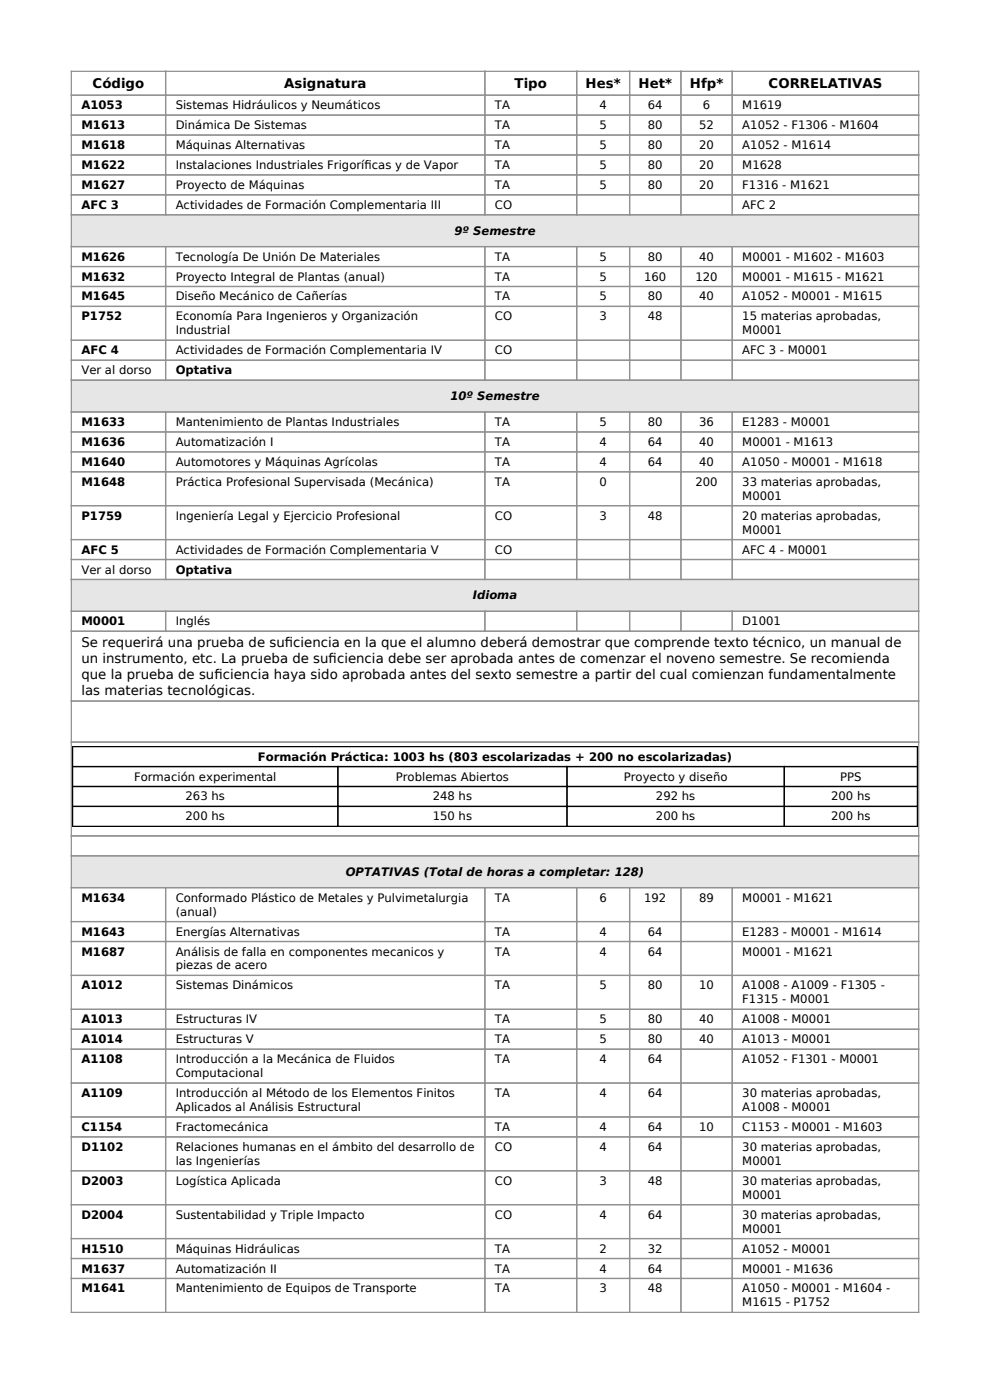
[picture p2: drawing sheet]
<svg xmlns="http://www.w3.org/2000/svg" width="210mm" height="297mm" viewBox="0 0 210 297" stroke-linecap="round" stroke-linejoin="round" font-family="sans-serif">
<defs><g id="words">
<g font-size="2.8">
<text x="19.7" y="18.6">Código</text>
<text x="60.3" y="18.6">Asignatura</text>
<text x="109.2" y="18.6">Tipo</text>
<text x="124.2" y="18.6">Hes*</text>
<text x="135.5" y="18.6">Het*</text>
<text x="146.3" y="18.6">Hfp*</text>
<text x="163" y="18.6">CORRELATIVAS</text>
<text x="17.3" y="137.2">Se requerirá una prueba de suf</text>
<text x="60.4" y="137.2">iciencia en la que el alumno deberá demostrar que comprende texto técnico, un manual de</text>
<text x="17.3" y="140.6">un instrumento, etc. La prueba de suf</text>
<text x="17.3" y="144">que la prueba de suf</text>
<text x="45.5" y="144">iciencia haya sido aprobada antes del sexto semestre a partir del cual comienzan fundamentalmente</text>
<text x="69.7" y="140.6">iciencia debe ser aprobada antes de comenzar el noveno semestre. Se recomienda</text>
<text x="17.3" y="147.4">las materias tecnológicas.</text>
</g>
<g font-size="2.5">
<text x="17.3" y="23.2">A1053</text>
<text x="37.3" y="23.2">Sistemas Hidráulicos y Neumáticos</text>
<text x="105" y="23.2">TA</text>
<text x="127.2" y="23.2">4</text>
<text x="137.4" y="23.2">64</text>
<text x="149.1" y="23.2">6</text>
<text x="157.5" y="23.2">M1619</text>
<text x="17.3" y="27.4">M1613</text>
<text x="37.3" y="27.4">Dinámica De Sistemas</text>
<text x="105" y="27.4">TA</text>
<text x="127.2" y="27.4">5</text>
<text x="137.4" y="27.4">80</text>
<text x="148.3" y="27.4">52</text>
<text x="157.5" y="27.4">A1052 - F1306 - M1604</text>
<text x="17.3" y="31.6">M1618</text>
<text x="17.3" y="35.8">M1622</text>
<text x="37.3" y="31.6">Máquinas Alternativas</text>
<text x="37.3" y="35.8">Instalaciones Industriales Frigoríf</text>
<text x="77.3" y="35.8">icas y de Vapor</text>
<text x="105" y="31.6">TA</text>
<text x="105" y="35.8">TA</text>
<text x="127.2" y="31.6">5</text>
<text x="127.2" y="35.8">5</text>
<text x="137.4" y="31.6">80</text>
<text x="137.4" y="35.8">80</text>
<text x="148.3" y="31.6">20</text>
<text x="148.3" y="35.8">20</text>
<text x="157.5" y="31.6">A1052 - M1614</text>
<text x="157.5" y="35.8">M1628</text>
<text x="17.3" y="40.1">M1627</text>
<text x="37.3" y="40.1">Proyecto de Máquinas</text>
<text x="105" y="40.1">TA</text>
<text x="127.2" y="40.1">5</text>
<text x="137.4" y="40.1">80</text>
<text x="148.3" y="40.1">20</text>
<text x="157.5" y="40.1">F1316 - M1621</text>
<text x="17.3" y="44.3">AFC 3</text>
<text x="37.3" y="44.3">Actividades de Formación Complementaria III</text>
<text x="105" y="44.3">CO</text>
<text x="157.5" y="44.3">AFC 2</text>
<text x="96.4" y="49.8">9º Semestre</text>
<text x="17.3" y="55.3">M1626</text>
<text x="17.3" y="59.5">M1632</text>
<text x="37.3" y="55.3">Tecnología De Unión De Materiales</text>
<text x="37.3" y="59.5">Proyecto Integral de Plantas (anual)</text>
<text x="105" y="55.3">TA</text>
<text x="105" y="59.5">TA</text>
<text x="127.2" y="55.3">5</text>
<text x="127.2" y="59.5">5</text>
<text x="136.6" y="59.5">160</text>
<text x="137.4" y="55.3">80</text>
<text x="147.5" y="59.5">120</text>
<text x="148.3" y="55.3">40</text>
<text x="157.5" y="55.3">M0001 - M1602 - M1603</text>
<text x="157.5" y="59.5">M0001 - M1615 - M1621</text>
<text x="17.3" y="63.7">M1645</text>
<text x="37.3" y="63.7">Diseño Mecánico de Cañerías</text>
<text x="105" y="63.7">TA</text>
<text x="127.2" y="63.7">5</text>
<text x="137.4" y="63.7">80</text>
<text x="148.3" y="63.7">40</text>
<text x="157.5" y="63.7">A1052 - M0001 - M1615</text>
<text x="17.3" y="68">P1752</text>
<text x="37.3" y="68">Economía Para Ingenieros y Organización</text>
<text x="37.3" y="70.9">Industrial</text>
<text x="105" y="68">CO</text>
<text x="127.2" y="68">3</text>
<text x="137.4" y="68">48</text>
<text x="157.5" y="68">15 materias aprobadas,</text>
<text x="157.5" y="70.9">M0001</text>
<text x="17.3" y="75.2">AFC 4</text>
<text x="37.3" y="75.2">Actividades de Formación Complementaria IV</text>
<text x="105" y="75.2">CO</text>
<text x="157.5" y="75.2">AFC 3 - M0001</text>
<text x="17.3" y="79.4">Ver al dorso</text>
<text x="37.3" y="79.4">Optativa</text>
<text x="95.5" y="84.9">10º Semestre</text>
<text x="17.3" y="90.4">M1633</text>
<text x="17.3" y="94.6">M1636</text>
<text x="37.3" y="90.4">Mantenimiento de Plantas Industriales</text>
<text x="37.3" y="94.6">Automatización I</text>
<text x="105" y="90.4">TA</text>
<text x="105" y="94.6">TA</text>
<text x="127.2" y="90.4">5</text>
<text x="127.2" y="94.6">4</text>
<text x="137.4" y="90.4">80</text>
<text x="137.4" y="94.6">64</text>
<text x="148.3" y="90.4">36</text>
<text x="148.3" y="94.6">40</text>
<text x="157.5" y="90.4">E1283 - M0001</text>
<text x="157.5" y="94.6">M0001 - M1613</text>
<text x="17.3" y="98.8">M1640</text>
<text x="37.3" y="98.8">Automotores y Máquinas Agrícolas</text>
<text x="105" y="98.8">TA</text>
<text x="127.2" y="98.8">4</text>
<text x="137.4" y="98.8">64</text>
<text x="148.3" y="98.8">40</text>
<text x="157.5" y="98.8">A1050 - M0001 - M1618</text>
<text x="17.3" y="103.1">M1648</text>
<text x="37.3" y="103.1">Práctica Profesional Supervisada (Mecánica)</text>
<text x="105" y="103.1">TA</text>
<text x="127.2" y="103.1">0</text>
<text x="147.5" y="103.1">200</text>
<text x="157.5" y="103.1">33 materias aprobadas,</text>
<text x="157.5" y="106">M0001</text>
<text x="17.3" y="110.2">P1759</text>
<text x="37.3" y="110.2">Ingeniería Legal y Ejercicio Profesional</text>
<text x="105" y="110.2">CO</text>
<text x="127.2" y="110.2">3</text>
<text x="137.4" y="110.2">48</text>
<text x="157.5" y="110.2">20 materias aprobadas,</text>
<text x="157.5" y="113.2">M0001</text>
<text x="17.3" y="117.4">AFC 5</text>
<text x="37.3" y="117.4">Actividades de Formación Complementaria V</text>
<text x="105" y="117.4">CO</text>
<text x="157.5" y="117.4">AFC 4 - M0001</text>
<text x="17.3" y="121.7">Ver al dorso</text>
<text x="37.3" y="121.7">Optativa</text>
<text x="100.3" y="127.2">Idioma</text>
<text x="17.3" y="132.7">M0001</text>
<text x="37.3" y="132.7">Inglés</text>
<text x="157.5" y="132.7">D1001</text>
<text x="54.7" y="161.4">Formación Práctica: 1003 hs (803 escolarizadas + 200 no escolarizadas)</text>
<text x="28.4" y="165.6">Formación experimental</text>
<text x="84" y="165.6">Problemas Abiertos</text>
<text x="132.3" y="165.6">Proyecto y diseño</text>
<text x="178.2" y="165.6">PPS</text>
<text x="39.4" y="169.8">263 hs</text>
<text x="91.8" y="169.8">248 hs</text>
<text x="139.1" y="169.8">292 hs</text>
<text x="176.3" y="169.8">200 hs</text>
<text x="39.4" y="174">200 hs</text>
<text x="91.8" y="174">150 hs</text>
<text x="139.1" y="174">200 hs</text>
<text x="176.3" y="174">200 hs</text>
<text x="73.3" y="185.8">OPTATIVAS (Total de horas a completar: 128)</text>
<text x="17.3" y="191.3">M1634</text>
<text x="37.3" y="191.3">Conformado Plástico de Metales y Pulvimetalurgia</text>
<text x="105" y="191.3">TA</text>
<text x="127.2" y="191.3">6</text>
<text x="136.6" y="191.3">192</text>
<text x="148.3" y="191.3">89</text>
<text x="157.5" y="191.3">M0001 - M1621</text>
<text x="37.3" y="194.2">(anual)</text>
<text x="17.3" y="198.5">M1643</text>
<text x="17.3" y="202.7">M1687</text>
<text x="37.3" y="198.5">Energías Alternativas</text>
<text x="37.3" y="202.7">Análisis de falla en componentes mecanicos y</text>
<text x="105" y="198.5">TA</text>
<text x="105" y="202.7">TA</text>
<text x="127.2" y="198.5">4</text>
<text x="127.2" y="202.7">4</text>
<text x="137.4" y="198.5">64</text>
<text x="137.4" y="202.7">64</text>
<text x="157.5" y="198.5">E1283 - M0001 - M1614</text>
<text x="157.5" y="202.7">M0001 - M1621</text>
<text x="17.3" y="209.9">A1012</text>
<text x="37.3" y="205.7">piezas de acero</text>
<text x="37.3" y="209.9">Sistemas Dinámicos</text>
<text x="105" y="209.9">TA</text>
<text x="127.2" y="209.9">5</text>
<text x="137.4" y="209.9">80</text>
<text x="148.3" y="209.9">10</text>
<text x="157.5" y="209.9">A1008 - A1009 - F1305 -</text>
<text x="157.5" y="212.9">F1315 - M0001</text>
<text x="17.3" y="217.1">A1013</text>
<text x="17.3" y="221.3">A1014</text>
<text x="37.3" y="217.1">Estructuras IV</text>
<text x="37.3" y="221.3">Estructuras V</text>
<text x="105" y="217.1">TA</text>
<text x="105" y="221.3">TA</text>
<text x="127.2" y="217.1">5</text>
<text x="127.2" y="221.3">5</text>
<text x="137.4" y="217.1">80</text>
<text x="137.4" y="221.3">80</text>
<text x="148.3" y="217.1">40</text>
<text x="148.3" y="221.3">40</text>
<text x="157.5" y="217.1">A1008 - M0001</text>
<text x="157.5" y="221.3">A1013 - M0001</text>
<text x="17.3" y="225.5">A1108</text>
<text x="37.3" y="225.5">Introducción a la Mecánica de Fluidos</text>
<text x="105" y="225.5">TA</text>
<text x="127.2" y="225.5">4</text>
<text x="137.4" y="225.5">64</text>
<text x="157.5" y="225.5">A1052 - F1301 - M0001</text>
<text x="17.3" y="232.7">A1109</text>
<text x="37.3" y="228.5">Computacional</text>
<text x="37.3" y="232.7">Introducción al Método de los Elementos Finitos</text>
<text x="105" y="232.7">TA</text>
<text x="127.2" y="232.7">4</text>
<text x="137.4" y="232.7">64</text>
<text x="157.5" y="232.7">30 materias aprobadas,</text>
<text x="17.3" y="239.9">C1154</text>
<text x="37.3" y="235.7">Aplicados al Análisis Estructural</text>
<text x="37.3" y="239.9">Fractomecánica</text>
<text x="105" y="239.9">TA</text>
<text x="127.2" y="239.9">4</text>
<text x="137.4" y="239.9">64</text>
<text x="148.3" y="239.9">10</text>
<text x="157.5" y="235.7">A1008 - M0001</text>
<text x="157.5" y="239.9">C1153 - M0001 - M1603</text>
<text x="17.3" y="244.2">D1102</text>
<text x="37.3" y="244.2">Relaciones humanas en el ámbito del desarrollo de</text>
<text x="105" y="244.2">CO</text>
<text x="127.2" y="244.2">4</text>
<text x="137.4" y="244.2">64</text>
<text x="157.5" y="244.2">30 materias aprobadas,</text>
<text x="17.3" y="251.3">D2003</text>
<text x="37.3" y="247.1">las Ingenierías</text>
<text x="37.3" y="251.3">Logística Aplicada</text>
<text x="105" y="251.3">CO</text>
<text x="127.2" y="251.3">3</text>
<text x="137.4" y="251.3">48</text>
<text x="157.5" y="247.1">M0001</text>
<text x="157.5" y="251.3">30 materias aprobadas,</text>
<text x="157.5" y="254.3">M0001</text>
<text x="17.3" y="258.5">D2004</text>
<text x="37.3" y="258.5">Sustentabilidad y Triple Impacto</text>
<text x="105" y="258.5">CO</text>
<text x="127.2" y="258.5">4</text>
<text x="137.4" y="258.5">64</text>
<text x="157.5" y="258.5">30 materias aprobadas,</text>
<text x="157.5" y="261.5">M0001</text>
<text x="17.3" y="265.7">H1510</text>
<text x="17.3" y="270">M1637</text>
<text x="37.3" y="265.7">Máquinas Hidráulicas</text>
<text x="37.3" y="270">Automatización II</text>
<text x="105" y="265.7">TA</text>
<text x="105" y="270">TA</text>
<text x="127.2" y="265.7">2</text>
<text x="127.2" y="270">4</text>
<text x="137.4" y="265.7">32</text>
<text x="137.4" y="270">64</text>
<text x="157.5" y="265.7">A1052 - M0001</text>
<text x="157.5" y="270">M0001 - M1636</text>
<text x="17.3" y="274.2">M1641</text>
<text x="37.3" y="274.2">Mantenimiento de Equipos de Transporte</text>
<text x="105" y="274.2">TA</text>
<text x="127.2" y="274.2">3</text>
<text x="137.4" y="274.2">48</text>
<text x="157.5" y="274.2">A1050 - M0001 - M1604 -</text>
<text x="157.5" y="277.1">M1615 - P1752</text>
</g>
</g></defs>
<g fill="#e6e6e6">
<path d="M15.1 45.6h179.8v6.7h-179.8z"/>
<path d="M15.1 80.6h179.8v6.8h-179.8z"/>
<path d="M15.1 122.9h179.8v6.8h-179.8z"/>
<path d="M15.1 181.6h179.8v6.7h-179.8z"/>
</g>
<path d="M15.4 158.4h179.2v16.9h-179.2zM15.4 162.6h179.2M15.4 166.8h179.2M15.4 171.1h179.2M71.7 162.6v12.7M120.3 162.6v12.7M166.4 162.6v12.7" fill="none" stroke="#000" stroke-width=".26"/>
<g fill="none" stroke="#919191" stroke-width=".26">
<path d="M15.1 15.1h179.8v263.3h-179.8zM35.1 15.1v30.5M102.9 15.1v30.5M122.3 15.1v30.5M133.6 15.1v30.5M144.4 15.1v30.5M155.3 15.1v30.5M15.1 20.2h179.8M15.1 24.4h179.8M15.1 28.7h179.8M15.1 32.9h179.8M15.1 37.1h179.8"/>
<path d="M15.1 41.3h179.8M15.1 45.6h179.8M15.1 52.3h179.8M15.1 56.5h179.8M35.1 52.3v28.3M102.9 52.3v28.3M122.3 52.3v28.3M133.6 52.3v28.3M144.4 52.3v28.3M155.3 52.3v28.3M15.1 60.8h179.8M15.1 65h179.8"/>
<path d="M15.1 72.2h179.8M15.1 76.4h179.8M15.1 80.6h179.8M15.1 87.4h179.8M15.1 91.6h179.8M15.1 95.9h179.8M35.1 87.4v35.5M102.9 87.4v35.5M122.3 87.4v35.5M133.6 87.4v35.5M144.4 87.4v35.5M155.3 87.4v35.5"/>
<path d="M15.1 100.1h179.8M15.1 107.3h179.8M15.1 114.5h179.8M15.1 118.7h179.8M15.1 122.9h179.8M15.1 129.7h179.8M15.1 133.9h179.8M35.1 129.7v4.2M102.9 129.7v4.2M122.3 129.7v4.2M133.6 129.7v4.2M144.4 129.7v4.2"/>
<path d="M155.3 129.7v4.2M15.1 148.7h179.8M15.1 157.4h179.8M15.1 177.3h179.8M15.1 181.6h179.8M15.1 188.3h179.8M15.1 195.5h179.8M15.1 199.7h179.8M35.1 188.3v90.1M102.9 188.3v90.1M122.3 188.3v90.1M133.6 188.3v90.1"/>
<path d="M144.4 188.3v90.1M155.3 188.3v90.1M15.1 206.9h179.8M15.1 214.1h179.8M15.1 218.3h179.8M15.1 222.6h179.8M15.1 229.8h179.8M15.1 237h179.8M15.1 241.2h179.8M15.1 248.4h179.8M15.1 255.6h179.8M15.1 262.8h179.8"/>
<path d="M15.1 267h179.8M15.1 271.2h179.8"/>
</g>
<use href="#words"/>
</svg>
